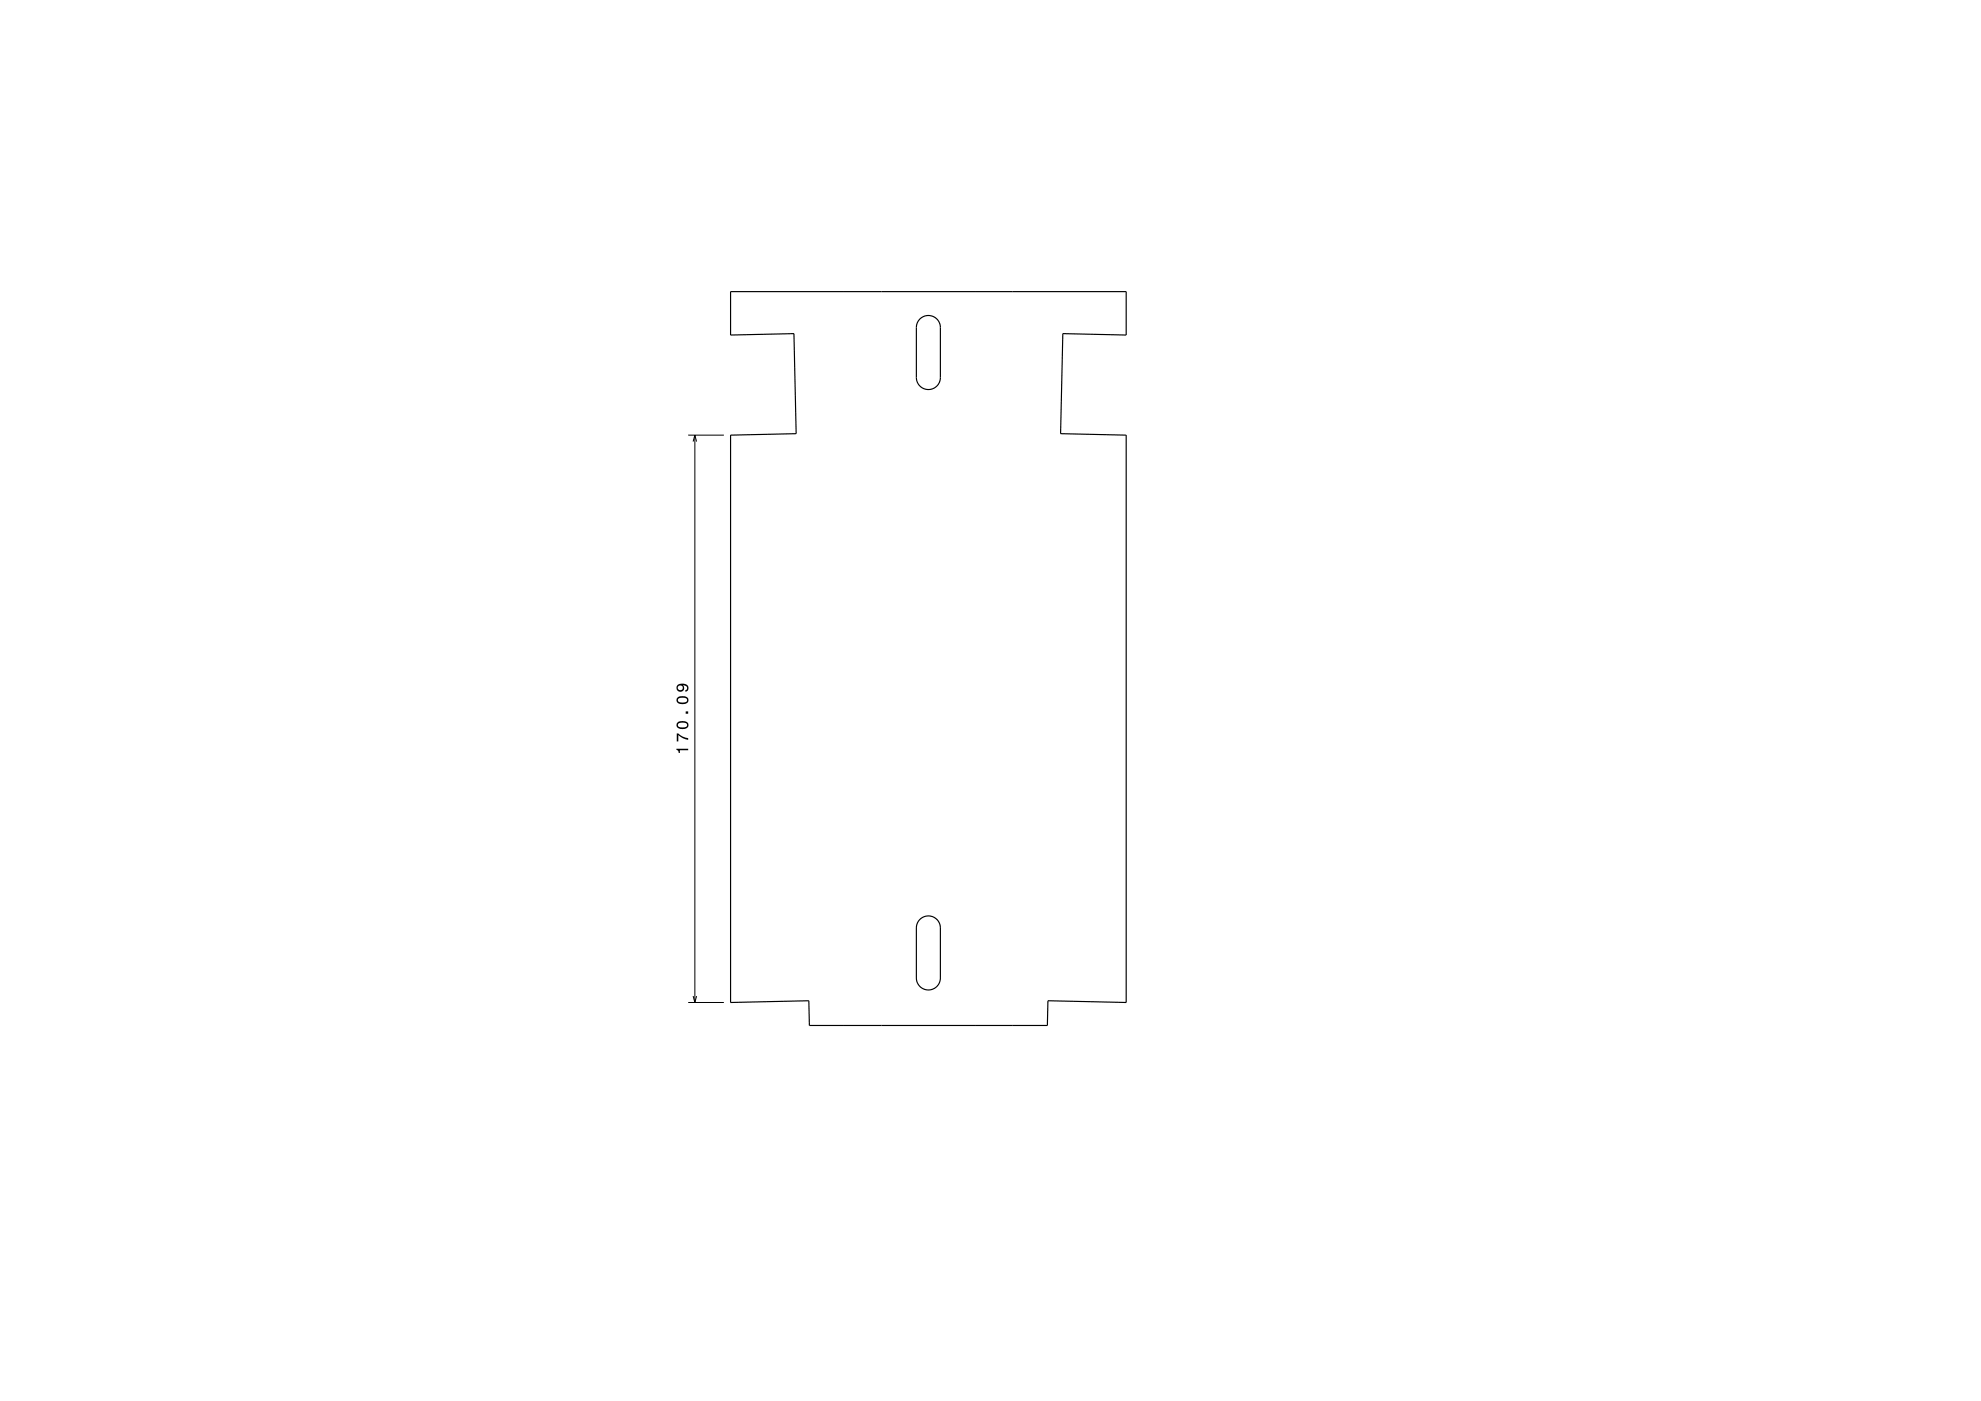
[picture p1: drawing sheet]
<svg xmlns="http://www.w3.org/2000/svg" width="594mm" height="420mm" viewBox="0 0 594 420" stroke-linecap="round" stroke-linejoin="round" font-family="sans-serif">
<path d="M206.4 130.5h10.7M207.8 132.4l.6-1.9 .5 1.9M208.4 130.5v170M207.8 298.6l.6 1.9 .5-1.9M206.4 300.5h10.7" fill="none" stroke="#000" stroke-width=".3"/>
<path d="M219.1 87.4h118.6v13l-19-.4-.7 30 19.7 .5v170l-23.5-.5-.1 7.4h-71.4l-.2-7.4-23.4 .5v-170l19.6-.5-.6-30-19 .4zM275.8 95.6a3.6 3.6 0 0 1 3.9-.7 3.6 3.6 0 0 1 2.3 3.3v15a3.6 3.6 0 0 1-3.6 3.6 3.6 3.6 0 0 1-3.6-3.6v-15.3l.3-1.2zM275.8 275.6a3.6 3.6 0 0 1 3.9-.7 3.6 3.6 0 0 1 2.3 3.3v15a3.6 3.6 0 0 1-3.6 3.6 3.6 3.6 0 0 1-3.6-3.6v-15.3l.3-1.2z" fill="none" stroke="#000" stroke-width=".35"/>
<path d="M202.8 224.5v.3a.77 .77 0 0 1 .7 .9h.4v-.8h2.5v-.4zM202.9 219.9v2.4h.5v-1.9a5.2 5.2 0 0 0 3 1.4v-.5a5.3 5.3 0 0 1-3.1-1.4zM203.3 216.5a1.13 1.13 0 0 0-.4 1.2 1.13 1.13 0 0 0 1 .8 1.9 1.9 0 0 0 2.6-1.1 2.03 2.03 0 0 0-3.2-.9zM203.3 217a2.37 2.37 0 0 1 2.7 0v.7a2.38 2.38 0 0 1-2.7 0zM205.6 213.3v.7h.8v-.7zM203.3 209a1.13 1.13 0 0 0-.4 1.2 1.13 1.13 0 0 0 1 .8 1.9 1.9 0 0 0 2.6-1.1 2.03 2.03 0 0 0-3.2-.9zM203.3 209.6a2.37 2.37 0 0 1 2.7 0v.6a2.38 2.38 0 0 1-2.7 0zM203.2 205.3a1.17 1.17 0 0 0-.2 1.6 1.17 1.17 0 0 0 1.7 .2 1.17 1.17 0 0 0 .1-1.7 1.02 1.02 0 0 1 1.2 .9l-.1 .4-.4 .2v.5a1.23 1.23 0 0 0 .9-1.5 1.23 1.23 0 0 0-1.5-.9zM203.2 206.2a.75 .75 0 0 1 1.5 0 .75 .75 0 0 1-1.5 0z" fill-rule="evenodd" fill="#000"/>
</svg>
